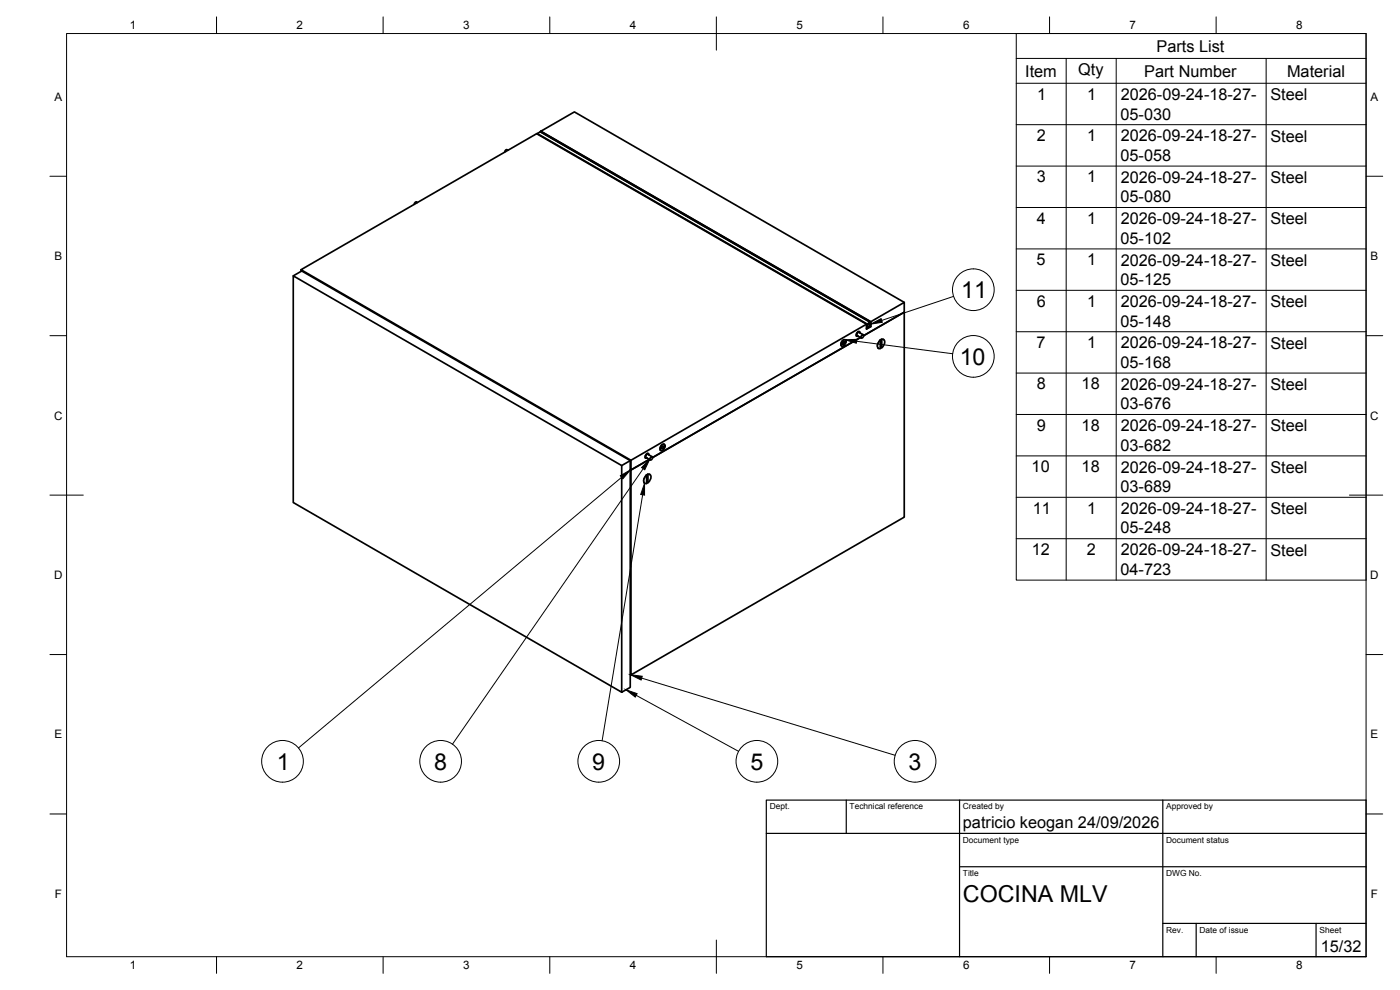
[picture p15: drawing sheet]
<svg xmlns="http://www.w3.org/2000/svg" width="420mm" height="297mm" viewBox="0 0 420 297" stroke-linecap="round" stroke-linejoin="round" font-family="sans-serif">
<defs><g id="words">
<g font-size="7">
<text x="288.5" y="89.5">11</text>
<text x="288" y="109.4">10</text>
<text x="83.1" y="231">1</text>
<text x="130.3" y="230.9">8</text>
<text x="177.8" y="230.9">9</text>
<text x="225.2" y="230.9">5</text>
<text x="272.7" y="230.9">3</text>
<text x="289" y="270.6">COCINA MLV</text>
</g>
<g font-size="4.9">
<text x="347.1" y="15.5">Parts List</text>
<text x="307.7" y="23">Item</text>
<text x="323.6" y="22.5">Qty</text>
<text x="343.4" y="23">Part Number</text>
<text x="386.3" y="23">Material</text>
<text x="311.3" y="29.9">1</text>
<text x="326.3" y="29.9">1</text>
<text x="336.3" y="35.9">05-030</text>
<text x="336.3" y="30">2026-09-24-18-27-</text>
<text x="381.3" y="30">Steel</text>
<text x="311.2" y="42.3">2</text>
<text x="326.3" y="42.3">1</text>
<text x="336.3" y="42.4">2026-09-24-18-27-</text>
<text x="381.3" y="42.5">Steel</text>
<text x="336.3" y="48.3">05-058</text>
<text x="311.1" y="54.7">3</text>
<text x="326.3" y="54.7">1</text>
<text x="336.3" y="54.8">2026-09-24-18-27-</text>
<text x="381.3" y="54.9">Steel</text>
<text x="336.3" y="60.7">05-080</text>
<text x="311.2" y="67.2">4</text>
<text x="326.3" y="67.2">1</text>
<text x="336.3" y="67.3">2026-09-24-18-27-</text>
<text x="381.3" y="67.3">Steel</text>
<text x="336.3" y="73.1">05-102</text>
<text x="311.1" y="79.6">5</text>
<text x="326.3" y="79.6">1</text>
<text x="336.3" y="79.7">2026-09-24-18-27-</text>
<text x="381.3" y="79.7">Steel</text>
<text x="336.3" y="85.5">05-125</text>
<text x="311.1" y="92">6</text>
<text x="326.3" y="92">1</text>
<text x="336.3" y="92.1">2026-09-24-18-27-</text>
<text x="381.3" y="92.2">Steel</text>
<text x="336.3" y="98">05-148</text>
<text x="311.1" y="104.4">7</text>
<text x="326.3" y="104.4">1</text>
<text x="336.3" y="104.5">2026-09-24-18-27-</text>
<text x="381.3" y="104.6">Steel</text>
<text x="336.3" y="110.4">05-168</text>
<text x="311.1" y="116.8">8</text>
<text x="324.6" y="116.8">18</text>
<text x="336.3" y="117">2026-09-24-18-27-</text>
<text x="381.3" y="117">Steel</text>
<text x="336.3" y="122.8">03-676</text>
<text x="311.1" y="129.3">9</text>
<text x="324.6" y="129.3">18</text>
<text x="336.3" y="129.4">2026-09-24-18-27-</text>
<text x="381.3" y="129.4">Steel</text>
<text x="336.3" y="135.2">03-682</text>
<text x="309.6" y="141.7">10</text>
<text x="324.6" y="141.7">18</text>
<text x="336.3" y="141.8">2026-09-24-18-27-</text>
<text x="381.3" y="141.8">Steel</text>
<text x="336.3" y="147.6">03-689</text>
<text x="309.9" y="154.1">11</text>
<text x="326.3" y="154.1">1</text>
<text x="336.3" y="154.2">2026-09-24-18-27-</text>
<text x="381.3" y="154.3">Steel</text>
<text x="336.3" y="160.1">05-248</text>
<text x="309.6" y="166.5">12</text>
<text x="326.2" y="166.5">2</text>
<text x="336.3" y="166.7">2026-09-24-18-27-</text>
<text x="381.3" y="166.7">Steel</text>
<text x="336.3" y="172.5">04-723</text>
<text x="289" y="248.5">patricio keogan 24/09/2026</text>
<text x="396.4" y="285.7">15/32</text>
</g>
<g font-size="3.5">
<text x="39" y="8.8">1</text>
<text x="89" y="8.8">2</text>
<text x="139" y="8.8">3</text>
<text x="189" y="8.8">4</text>
<text x="239" y="8.8">5</text>
<text x="289" y="8.8">6</text>
<text x="339" y="8.8">7</text>
<text x="389" y="8.8">8</text>
<text x="16.3" y="30.2">A</text>
<text x="411.3" y="30.2">A</text>
<text x="16.3" y="78">B</text>
<text x="411.3" y="78">B</text>
<text x="16.2" y="125.9">C</text>
<text x="411.2" y="125.9">C</text>
<text x="16.2" y="173.7">D</text>
<text x="411.2" y="173.7">D</text>
<text x="16.3" y="221.6">E</text>
<text x="411.3" y="221.6">E</text>
<text x="16.4" y="269.4">F</text>
<text x="411.4" y="269.4">F</text>
<text x="39" y="290.8">1</text>
<text x="89" y="290.8">2</text>
<text x="139" y="290.8">3</text>
<text x="189" y="290.8">4</text>
<text x="239" y="290.8">5</text>
<text x="289" y="290.8">6</text>
<text x="339" y="290.8">7</text>
<text x="389" y="290.8">8</text>
</g>
<g font-size="2.5">
<text x="231" y="242.9">Dept.</text>
<text x="255" y="242.9">Technical reference</text>
<text x="289" y="242.9">Created by</text>
<text x="350" y="242.9">Approved by</text>
<text x="289" y="252.8">Document type</text>
<text x="350" y="252.8">Document status</text>
<text x="289" y="262.9">Title</text>
<text x="350" y="262.9">DWG No.</text>
<text x="350" y="279.9">Rev.</text>
<text x="360" y="279.9">Date of issue</text>
<text x="396" y="279.9">Sheet</text>
</g>
</g></defs>
<!-- layer: Visible -->
<g fill="none" stroke="#000" stroke-width=".51">
<path d="M162.3 39.4l99 57.1v1.5M162.3 39.4l10.1-5.8 99 57.1M162.3 39.4h.1M152.4 45.1l-.5-.2-.4 .7M161.1 40.1l99 57.2v1.4l1.2-.7M161.1 40.1l-70.8 40.8 99.1 57.2M161.1 40.1l99.1 57.1M161.3 40.1l.9-.6 99 57.2-1 .5M125.3 60.8l-.6-.2-.4 .7M88 82.8l98.6 56.9v68l-98.6-56.9zM88 82.8l2.6-1.5 98.5 56.9v68l-2.5 1.5M90.3 80.9v.5"/>
<path d="M257.8 99.5l.1 .1M258.1 99.9l-.1-.3a.77 .77 0 0 0-.9 .4 .77 .77 0 0 0 .1 .9l.3-.1-.2 .1a.74 .74 0 0 1-.2-.9 .74 .74 0 0 1 .9-.3l.1 .2M260.1 98.6h.1M260.1 97.3l-70.7 40.8v2.9M260.6 97.3l.6 .3v-.6l-1 .5v.6l1-.5M261.2 96.7l.1-.1v1.3l-1.2 .7 .1-1.4M271.4 93.7v-3l-10.1 5.8-99.1-57 99 57.2M271.4 93.7v61.5l-82 47.3v-61.5M271.4 93.7l-12.2 7M252.5 103.7l.1 .1M252.9 102.3l.8-.3a1.25 1.25 0 0 1-1.1 1.8 1.07 1.07 0 0 1 .3-1.5zM253 102.7l.3-.2 .2 .2-.5 .7-.2-.3z"/>
<path d="M253.5 101.9l.2 .1M257 100.8l.1 .1M258.2 101.3l-62.4 36M258.6 100.6l.4-.2 .2 .3-.2 .5-.4 .2-.2-.3zM259.1 100.4l-1.3-.7-.6 .3v.7l1.3 .7M263.5 104.5h.2M264.1 102l.1 2.5M264.2 102.1l-.8 1.4a.77 .77 0 0 0 0 .8 .77 .77 0 0 0 .8 .3M264.3 104l-.1 .1M264.3 101.9l.1 2.3M264.5 101.8v2.5M264.5 104.2l-.3 .2"/>
<path d="M264.5 101.8l-.4 .2M264.6 101.9l.4-.1a1.34 1.34 0 0 1-.1 2.3l-.3 .2M265.1 101.8l.1 .1M189.1 138.2l-2.5 1.5M193.7 137.4h.1M193.9 137.3l1.3 .7M194.1 137.4l-.2 .1a.77 .77 0 0 1-.1-.9 .77 .77 0 0 1 .8-.4l.1 .2v-.2a.74 .74 0 0 0-.9 .3 .74 .74 0 0 0 .2 1l.2-.1M194.4 136l.1 .1M194.9 137.8l-5.5 3.2M195.2 137.2l.4-.2 .2 .3-.2 .5-.4 .2-.2-.3zM195.7 137l-1.4-.7-.5 .6 .1 .4M198.1 135.1l.2 .1"/>
<path d="M198.6 133.6l.8-.3a1.25 1.25 0 0 1-1.1 1.9 1.07 1.07 0 0 1 .3-1.6zM198.7 134l.3-.2 .2 .3-.5 .6-.2-.2zM199.2 133.3l.2 .1M189.1 140.9l.3 .1M193.4 145h.1M194 142.5l.1 2.6h-.4a1.34 1.34 0 0 1 .1-2.2l.3-.3M194.1 142.4l.2 2.3M194.1 144.6h.1M194.4 142.3v2.5M194.4 144.7l-.3 .2M194.4 142.3l-.4 .2M194.5 142.3h.3a1.34 1.34 0 0 1 0 2.2l-.3 .3"/>
<path d="M194.9 142.3l.1 .1M189.1 202.4l.3 .1"/>
</g>
<!-- layer: Visible Narrow -->
<path d="M253.5 101.9a1.25 1.25 0 0 0-1 1.8M264.1 102a1.74 1.74 0 0 0-.5 2.5M264.4 104.2l.1 .1M264.5 101.8h.1M264.5 101.8h.6M199.2 133.2a1.25 1.25 0 0 0-1 1.9M194 142.5a1.74 1.74 0 0 0-.6 2.5M194.3 144.7h.1M194.4 142.3h.1M194.4 144.7v.1M194.4 142.3h.5" fill="none" stroke="#000" stroke-width=".3"/>
<!-- layer: BORDER -->
<g fill="none" stroke="#000" stroke-width=".3">
<path d="M20 10.1h390v276.9h-390zM65 5.1v5M115 5.1v5M165 5.1v5M215 5.1v10M265 5.1v5M315 5.1v5M365 5.1v5M15 52.9h5M410 52.9h5M15 100.7h5M410 100.7h5"/>
<path d="M15 148.6h10M405 148.6h10M15 196.4h5M410 196.4h5M15 244.2h5M410 244.2h5M65 287v5M115 287v5M165 287v5M215 282.1v9.9M265 287v5M315 287v5"/>
<path d="M365 287v5"/>
</g>
<!-- layer: TITLEBLOCK -->
<path d="M230 240.1h180v46.9h-180zM230 250h180M254 240.1v9.9M288 240.1v46.9M349 240.1v46.9M288 260.1h122M349 277.1h61M359 277.1v9.9M395 277.1v9.9" fill="none" stroke="#000" stroke-width=".36"/>
<!-- layer: Parts Lists -->
<g fill="none" stroke="#000" stroke-width=".3">
<path d="M305 10.1h105v164h-105zM305 17.5h105M320 17.5v156.6M335 17.5v156.6M380 17.5v156.6M305 25h105M305 37.4h105M305 49.8h105M305 62.3h105M305 74.7h105M305 87.1h105M305 99.5h105"/>
<path d="M305 111.9h105M305 124.4h105M305 136.8h105M305 149.2h105M305 161.6h105"/>
</g>
<!-- layer: Balloons -->
<g fill="none" stroke="#000" stroke-width=".3">
<circle cx="292.1" cy="86.9" r="6.3"/>
<circle cx="292.1" cy="106.9" r="6.3"/>
<circle cx="84.8" cy="228.4" r="6.3"/>
<circle cx="132.2" cy="228.4" r="6.3"/>
<circle cx="179.7" cy="228.4" r="6.3"/>
<circle cx="227.1" cy="228.4" r="6.3"/>
<circle cx="274.6" cy="228.4" r="6.3"/>
</g>
<!-- layer: 0 -->
<path d="M261.3 97.3l3.1-1.7 .4 1.1zM253.6 101.9l3.5-.1-.1 1.2zM186.2 142.8l3-1.8-2.3 2.7zM193.4 145v3.6l-1.1-.2zM195 137.7l-1.5 3.3-.9-.7zM187.9 207l3.3 1.1-.6 1.1zM189.2 202.4l3.5 .5-.3 1.1z" fill="#000" stroke="#000" stroke-width=".3"/>
<path d="M286.2 88.9l-21.6 7.2M257.1 102.4l28.8 3.7M186.5 143.2l-96.9 81.2M192.9 148.4l-12.2 73.9M193 140.6l-57.2 82.7M190.9 208.6l30.8 16.8M192.6 203.5l76 23.1" fill="none" stroke="#000" stroke-width=".3"/>
<use href="#words"/>
</svg>
